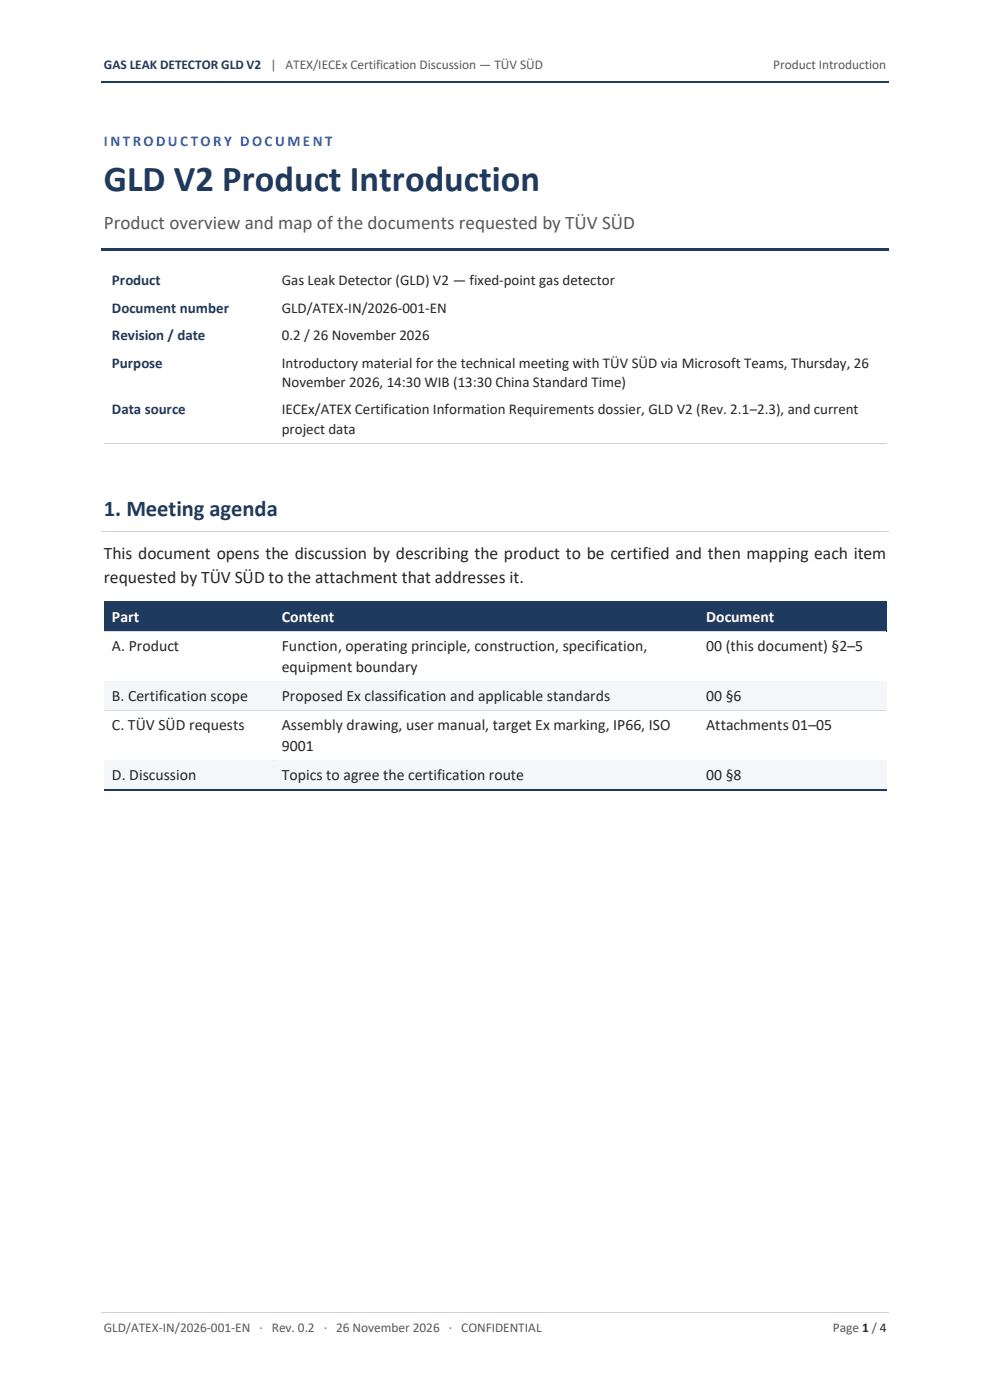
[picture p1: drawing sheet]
<svg xmlns="http://www.w3.org/2000/svg" width="210mm" height="297mm" viewBox="0 0 210 297" stroke-linecap="round" stroke-linejoin="round" font-family="sans-serif">
<defs><g id="words">
<text font-size="7.7" fill="#1f3a5f" x="22" y="40.6">GLD V2 Product Introduction</text>
<text font-size="4.8" fill="#1f3a5f" x="22" y="109.5">1. Meeting agenda</text>
<text font-size="4.1" fill="#595959" x="22" y="48.6">Product overview and map of the documents requested by TÜV SÜD</text>
<g font-size="3.7" fill="#262626">
<text x="22" y="118.6">This document opens the discussion by describing the product to be certified and then mapping each item</text>
<text x="22" y="123.8">requested by TÜV SÜD to the attachment that addresses it.</text>
</g>
<g font-size="3.3" fill="#fff">
<text x="23.8" y="131.9">Part</text>
<text x="59.8" y="131.9">Content</text>
<text x="149.8" y="131.9">Document</text>
</g>
<g font-size="3.3" fill="#262626">
<text x="23.8" y="138.2">A. Product</text>
<text x="59.8" y="138.2">Function, operating principle, construction, specification,</text>
<text x="59.8" y="142.5">equipment boundary</text>
<text x="149.8" y="138.2">00 (this document) §2–5</text>
<text x="23.8" y="148.7">B. Certification scope</text>
<text x="59.8" y="148.7">Proposed Ex classification and applicable standards</text>
<text x="149.8" y="148.7">00 §6</text>
<text x="23.8" y="154.9">C. TÜV SÜD requests</text>
<text x="59.8" y="154.9">Assembly drawing, user manual, target Ex marking, IP66, ISO</text>
<text x="149.8" y="154.9">Attachments 01–05</text>
<text x="59.8" y="159.2">9001</text>
<text x="23.8" y="165.5">D. Discussion</text>
<text x="59.8" y="165.5">Topics to agree the certification route</text>
<text x="149.8" y="165.5">00 §8</text>
</g>
<text font-size="3.2" fill="#2b5fcb" x="22" y="31">I NT RO DUC TO RY DOC UME NT</text>
<g font-size="3.2" fill="#1f3a5f">
<text x="23.8" y="60.5">Product</text>
<text x="23.8" y="66.3">Document number</text>
<text x="23.8" y="72.2">Revision / date</text>
<text x="23.8" y="78">Purpose</text>
<text x="23.8" y="87.9">Data source</text>
</g>
<g font-size="3.2" fill="#262626">
<text x="59.8" y="60.5">Gas Leak Detector (GLD) V2 — fixed-point gas detector</text>
<text x="59.8" y="66.3">GLD/ATEX-IN/2026-001-EN</text>
<text x="59.8" y="72.2">0.2 / 26 November 2026</text>
<text x="59.8" y="78">Introductory material for the technical meeting with TÜV SÜD via Microsoft Teams, Thursday, 26</text>
<text x="59.8" y="82.1">November 2026, 14:30 WIB (13:30 China Standard Time)</text>
<text x="59.8" y="87.9">IECEx/ATEX Certification Information Requirements dossier, GLD V2 (Rev. 2.1–2.3), and current</text>
<text x="59.8" y="92">project data</text>
</g>
<text font-size="2.8" fill="#1f3a5f" x="22" y="14.6">GAS LEAK DETECTOR GLD V2 | ATEX/IECEx Certification Discussion — TÜV SÜD</text>
<g font-size="2.8" fill="#595959">
<text x="164" y="14.6">Product Introduction</text>
<text x="22" y="282.7">GLD/ATEX-IN/2026-001-EN · Rev. 0.2 · 26 November 2026 · CONFIDENTIAL</text>
<text x="176.6" y="282.7">Page 1 / 4</text>
</g>
</g></defs>
<path d="M21.5 17.5h167.1" fill="none" stroke="#1f3a5f" stroke-width=".25"/>
<path d="M21.5 278.5h167.1" fill="none" stroke="#c9d3e0" stroke-width=".21"/>
<path d="M21.5 52.6h167.1v.5h-167.1z" fill-rule="evenodd" fill="#1f3a5f"/>
<path d="M22 94h36" fill="none" stroke="#c9d3e0" stroke-width=".21"/>
<path d="M58 94h.2v.1h-.2z" fill-rule="evenodd" fill="#c9d3e0"/>
<path d="M58.2 94h129.8M21.5 112.8h167.1" fill="none" stroke="#c9d3e0" stroke-width=".21"/>
<g fill="#1f3a5f">
<path d="M22 127.9h36v6.1h-36z" fill-rule="evenodd"/>
<path d="M23.8 128.8h32.4v4.3h-32.4z" fill-rule="evenodd"/>
<path d="M58 127.9h90v6.1h-90z" fill-rule="evenodd"/>
<path d="M59.8 128.8h86.4v4.3h-86.4z" fill-rule="evenodd"/>
<path d="M148 127.9h40v6.1h-40z" fill-rule="evenodd"/>
<path d="M149.8 128.8h36.5v4.3h-36.5z" fill-rule="evenodd"/>
</g>
<path d="M22 127.7h36" fill="none" stroke="#1f3a5f" stroke-width=".34"/>
<g fill="#1f3a5f">
<path d="M22 127.9h36v.9h-36z" fill-rule="evenodd"/>
<path d="M58 127.9h.3v.9h-.3z" fill-rule="evenodd"/>
<path d="M58 127.5h.3v.4h-.3z" fill-rule="evenodd"/>
</g>
<path d="M58.3 127.7h89.7" fill="none" stroke="#1f3a5f" stroke-width=".34"/>
<g fill="#1f3a5f">
<path d="M58.3 127.9h89.7v.9h-89.7z" fill-rule="evenodd"/>
<path d="M148 127.9h.4v.9h-.4z" fill-rule="evenodd"/>
<path d="M148 127.5h.4v.4h-.4z" fill-rule="evenodd"/>
</g>
<path d="M148.4 127.7h39.6" fill="none" stroke="#1f3a5f" stroke-width=".34"/>
<g fill="#1f3a5f">
<path d="M148.4 127.9h39.6v.9h-39.6z" fill-rule="evenodd"/>
<path d="M22 133h36v.9h-36z" fill-rule="evenodd"/>
<path d="M58 133h90v.9h-90z" fill-rule="evenodd"/>
<path d="M148 133h40v.9h-40z" fill-rule="evenodd"/>
</g>
<path d="M22 134h36" fill="none" stroke="#d5dce6" stroke-width=".21"/>
<path d="M58 133.9h.2v.2h-.2z" fill-rule="evenodd" fill="#d5dce6"/>
<path d="M58.2 134h89.8" fill="none" stroke="#d5dce6" stroke-width=".21"/>
<path d="M148 133.9h.2v.2h-.2z" fill-rule="evenodd" fill="#d5dce6"/>
<path d="M148.2 134h39.8" fill="none" stroke="#d5dce6" stroke-width=".21"/>
<g fill="#f4f6f9">
<path d="M22 144.6h36v6.1h-36z" fill-rule="evenodd"/>
<path d="M23.8 145.5h32.4v4.3h-32.4z" fill-rule="evenodd"/>
<path d="M58 144.6h90v6.1h-90z" fill-rule="evenodd"/>
<path d="M59.8 145.5h86.4v4.3h-86.4z" fill-rule="evenodd"/>
<path d="M148 144.6h40v6.1h-40z" fill-rule="evenodd"/>
<path d="M149.8 145.5h36.5v4.3h-36.5z" fill-rule="evenodd"/>
</g>
<path d="M22 144.5h36" fill="none" stroke="#d5dce6" stroke-width=".21"/>
<g fill="#f4f6f9">
<path d="M22 144.6h36v.9h-36z" fill-rule="evenodd"/>
<path d="M58 144.6h.2v.9h-.2z" fill-rule="evenodd"/>
</g>
<path d="M58 144.5h.2v.1h-.2z" fill-rule="evenodd" fill="#d5dce6"/>
<path d="M58.2 144.5h89.8" fill="none" stroke="#d5dce6" stroke-width=".21"/>
<g fill="#f4f6f9">
<path d="M58.2 144.6h89.8v.9h-89.8z" fill-rule="evenodd"/>
<path d="M148 144.6h.2v.9h-.2z" fill-rule="evenodd"/>
</g>
<path d="M148 144.5h.2v.1h-.2z" fill-rule="evenodd" fill="#d5dce6"/>
<path d="M148.2 144.5h39.8" fill="none" stroke="#d5dce6" stroke-width=".21"/>
<g fill="#f4f6f9">
<path d="M148.2 144.6h39.8v.9h-39.8z" fill-rule="evenodd"/>
<path d="M22 149.8h36v.9h-36z" fill-rule="evenodd"/>
<path d="M58 149.8h90v.9h-90z" fill-rule="evenodd"/>
<path d="M148 149.8h40v.9h-40z" fill-rule="evenodd"/>
</g>
<path d="M22 150.8h36" fill="none" stroke="#d5dce6" stroke-width=".21"/>
<path d="M58 150.7h.2v.2h-.2z" fill-rule="evenodd" fill="#d5dce6"/>
<path d="M58.2 150.8h89.8" fill="none" stroke="#d5dce6" stroke-width=".21"/>
<path d="M148 150.7h.2v.2h-.2z" fill-rule="evenodd" fill="#d5dce6"/>
<path d="M148.2 150.8h39.8" fill="none" stroke="#d5dce6" stroke-width=".21"/>
<g fill="#f4f6f9">
<path d="M22 161.4h36v6.1h-36z" fill-rule="evenodd"/>
<path d="M23.8 162.3h32.4v4.3h-32.4z" fill-rule="evenodd"/>
<path d="M58 161.4h90v6.1h-90z" fill-rule="evenodd"/>
<path d="M59.8 162.3h86.4v4.3h-86.4z" fill-rule="evenodd"/>
<path d="M148 161.4h40v6.1h-40z" fill-rule="evenodd"/>
<path d="M149.8 162.3h36.5v4.3h-36.5z" fill-rule="evenodd"/>
</g>
<path d="M22 161.3h36" fill="none" stroke="#d5dce6" stroke-width=".21"/>
<g fill="#f4f6f9">
<path d="M22 161.4h36v.9h-36z" fill-rule="evenodd"/>
<path d="M58 161.4h.2v.9h-.2z" fill-rule="evenodd"/>
</g>
<path d="M58 161.2h.2v.2h-.2z" fill-rule="evenodd" fill="#d5dce6"/>
<path d="M58.2 161.3h89.8" fill="none" stroke="#d5dce6" stroke-width=".21"/>
<g fill="#f4f6f9">
<path d="M58.2 161.4h89.8v.9h-89.8z" fill-rule="evenodd"/>
<path d="M148 161.4h.2v.9h-.2z" fill-rule="evenodd"/>
</g>
<path d="M148 161.2h.2v.2h-.2z" fill-rule="evenodd" fill="#d5dce6"/>
<path d="M148.2 161.3h39.8" fill="none" stroke="#d5dce6" stroke-width=".21"/>
<g fill="#f4f6f9">
<path d="M148.2 161.4h39.8v.9h-39.8z" fill-rule="evenodd"/>
<path d="M22 166.6h36v.9h-36z" fill-rule="evenodd"/>
</g>
<path d="M22 167.7h36" fill="none" stroke="#1f3a5f" stroke-width=".34"/>
<path d="M58 166.6h90v.9h-90z" fill-rule="evenodd" fill="#f4f6f9"/>
<path d="M58 167.5h.3v.3h-.3z" fill-rule="evenodd" fill="#1f3a5f"/>
<path d="M58.3 167.7h89.7" fill="none" stroke="#1f3a5f" stroke-width=".34"/>
<path d="M148 166.6h40v.9h-40z" fill-rule="evenodd" fill="#f4f6f9"/>
<path d="M148 167.5h.4v.3h-.4z" fill-rule="evenodd" fill="#1f3a5f"/>
<path d="M148.4 167.7h39.6" fill="none" stroke="#1f3a5f" stroke-width=".34"/>
<use href="#words"/>
</svg>
